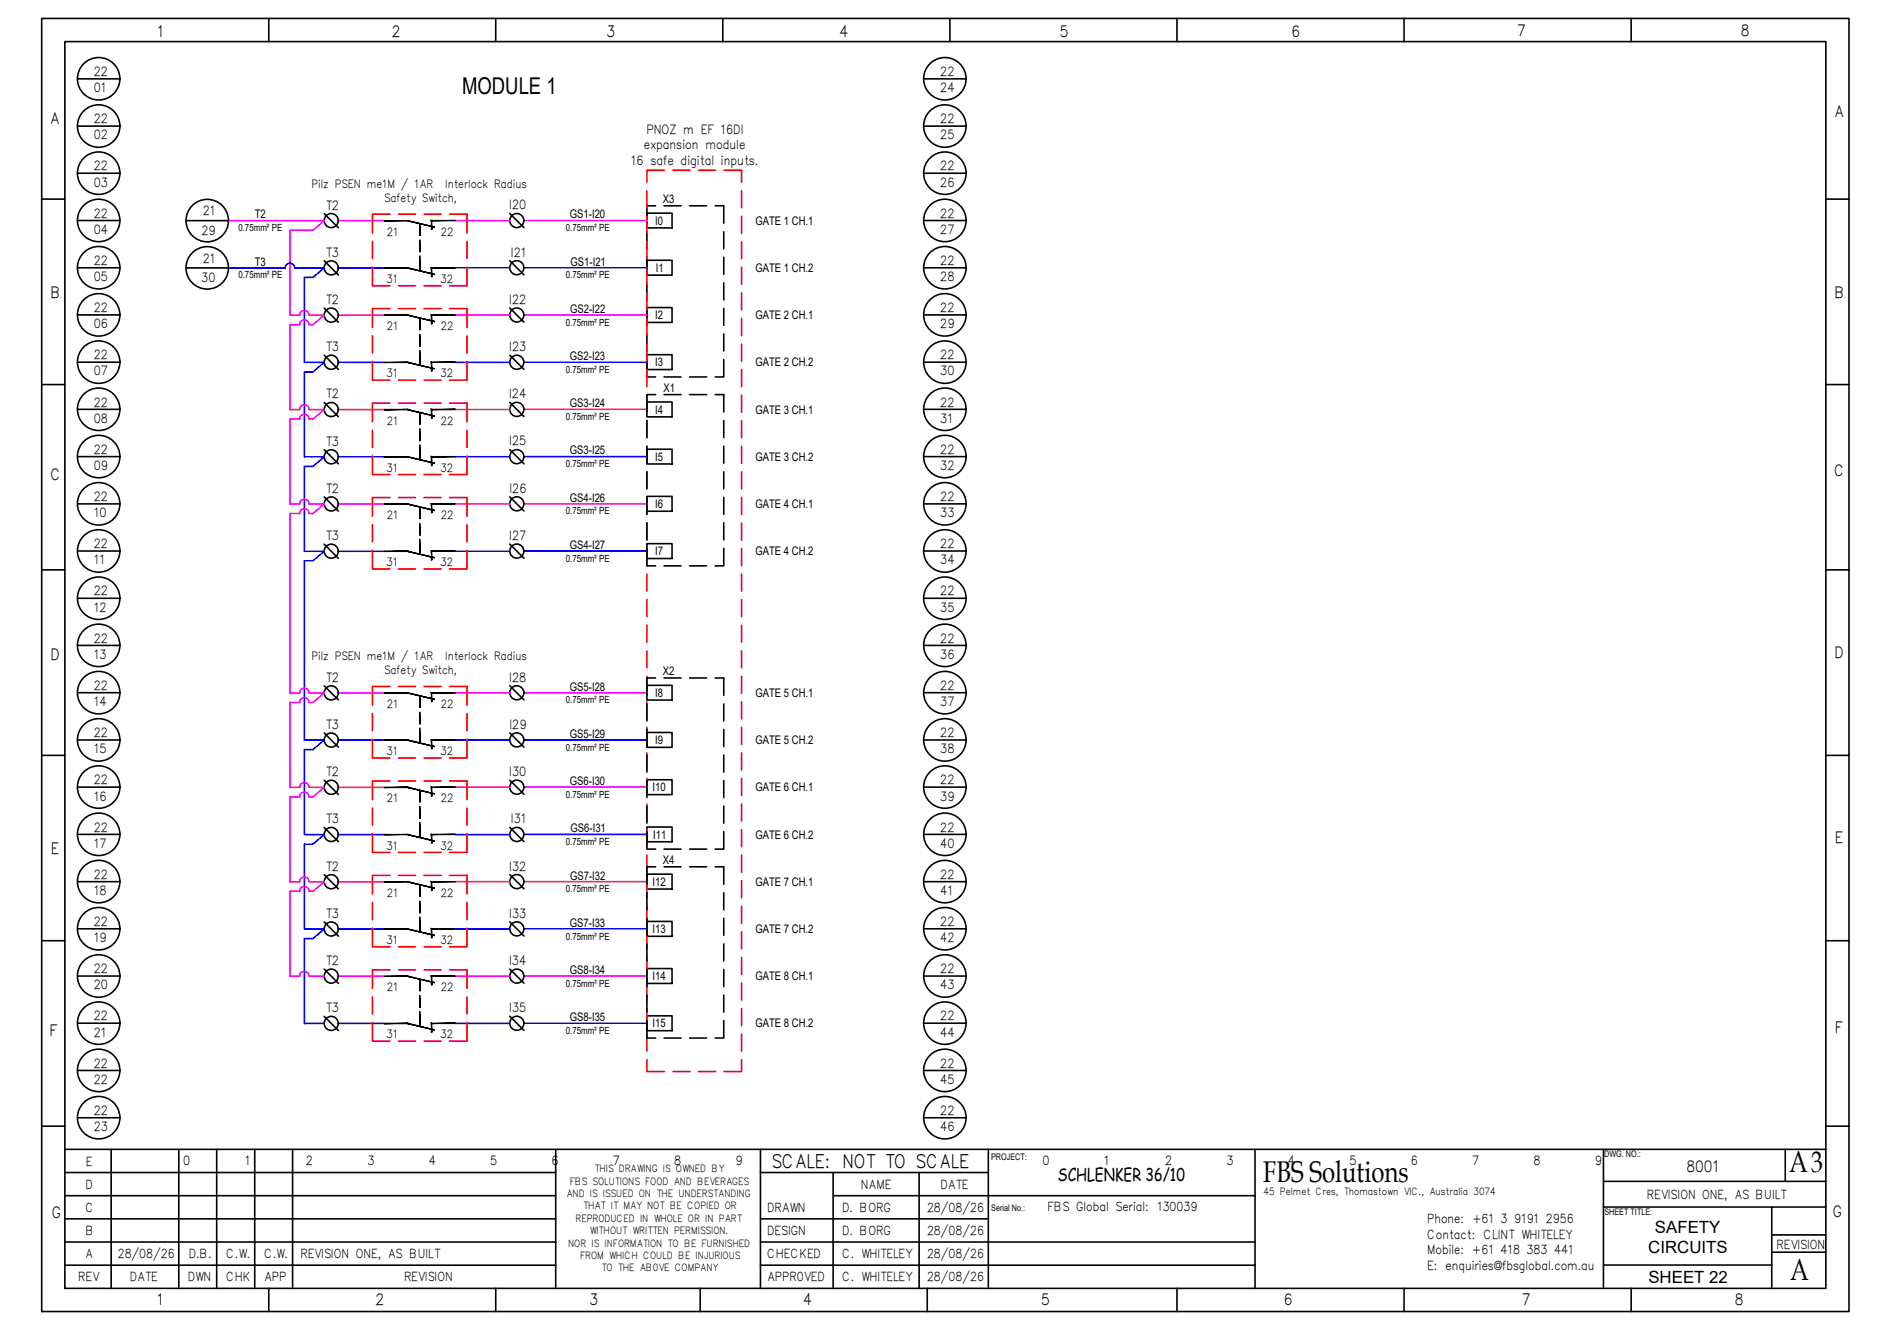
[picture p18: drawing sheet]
<svg xmlns="http://www.w3.org/2000/svg" width="297mm" height="210mm" viewBox="0 0 297 210" stroke-linecap="round" stroke-linejoin="round" font-family="sans-serif">
<defs><g id="words">
<g font-size="4.7">
<text x="282.9" y="185.2">A3</text>
<text x="199.7" y="186.8">FBS Solutions</text>
<text x="283" y="202.3">A</text>
</g>
<text font-size="3.7" x="73.1" y="14.9">MODULE 1</text>
<text font-size="3" x="121.9" y="184.7">SCALE: NOT TO SCALE</text>
<text font-size="2.8" x="167.2" y="186.6">SCHLENKER 36/10</text>
<g font-size="2.7">
<text x="261.6" y="194.9">SAFETY</text>
<text x="260.6" y="198">CIRCUITS</text>
<text x="260.6" y="202.7">SHEET 22</text>
</g>
<g font-size="2.5">
<text x="24.9" y="5.9">1</text>
<text x="61.9" y="5.9">2</text>
<text x="95.9" y="5.9">3</text>
<text x="132.7" y="5.9">4</text>
<text x="167.5" y="5.9">5</text>
<text x="204.2" y="5.9">6</text>
<text x="239.8" y="5.8">7</text>
<text x="275.2" y="5.8">8</text>
<text x="7.9" y="19.6">A</text>
<text x="289.9" y="18.5">A</text>
<text x="8" y="47.1">B</text>
<text x="290" y="47.1">B</text>
<text x="8" y="75.9">C</text>
<text x="289.9" y="75.3">C</text>
<text x="8" y="104.4">D</text>
<text x="290" y="103.9">D</text>
<text x="8.1" y="135">E</text>
<text x="290" y="133.2">E</text>
<text x="7.8" y="163.7">F</text>
<text x="290" y="163.3">F</text>
<text x="266.6" y="185.2">8001</text>
<text x="8.2" y="192.6">G</text>
<text x="289.8" y="192.3">G</text>
<text x="24.8" y="206.2">1</text>
<text x="59.3" y="206.2">2</text>
<text x="93.2" y="206.2">3</text>
<text x="126.9" y="206.2">4</text>
<text x="164.6" y="206.2">5</text>
<text x="202.9" y="206.2">6</text>
<text x="240.6" y="206.2">7</text>
<text x="274.2" y="206.2">8</text>
</g>
<g font-size="2">
<text x="14.8" y="12">22</text>
<text x="14.8" y="14.6">01</text>
<text x="148.6" y="14.6">24</text>
<text x="148.6" y="12">22</text>
<text x="14.8" y="22">02</text>
<text x="14.8" y="19.5">22</text>
<text x="101.8" y="23.6">expansion module</text>
<text x="102.2" y="21.1">PNOZ m EF 16DI</text>
<text x="148.6" y="22">25</text>
<text x="148.6" y="19.5">22</text>
<text x="14.8" y="29.5">03</text>
<text x="14.8" y="26.9">22</text>
<text x="99.7" y="26.1">16 safe digital inputs.</text>
<text x="148.6" y="29.5">26</text>
<text x="148.6" y="26.9">22</text>
<text x="14.8" y="34.4">22</text>
<text x="32.1" y="34.1">21</text>
<text x="51.5" y="33.1">T2</text>
<text x="80.5" y="33.1">I20</text>
<text x="148.6" y="34.4">22</text>
<text x="14.8" y="37">04</text>
<text x="14.8" y="41.9">22</text>
<text x="31.8" y="37.1">29</text>
<text x="32.1" y="41.5">21</text>
<text x="51.5" y="40.6">T3</text>
<text x="80.8" y="40.6">I21</text>
<text x="148.6" y="37">27</text>
<text x="148.6" y="41.9">22</text>
<text x="14.8" y="44.4">05</text>
<text x="31.8" y="44.5">30</text>
<text x="148.6" y="44.4">28</text>
<text x="14.8" y="51.9">06</text>
<text x="14.8" y="49.3">22</text>
<text x="51.5" y="48">T2</text>
<text x="80.5" y="48">I22</text>
<text x="148.6" y="51.9">29</text>
<text x="148.6" y="49.3">22</text>
<text x="14.8" y="59.3">07</text>
<text x="14.8" y="56.8">22</text>
<text x="51.5" y="55.5">T3</text>
<text x="80.5" y="55.5">I23</text>
<text x="148.6" y="59.3">30</text>
<text x="148.6" y="56.8">22</text>
<text x="14.8" y="64.3">22</text>
<text x="51.5" y="63">T2</text>
<text x="80.5" y="63">I24</text>
<text x="148.6" y="64.3">22</text>
<text x="14.8" y="66.8">08</text>
<text x="14.8" y="71.7">22</text>
<text x="51.5" y="70.4">T3</text>
<text x="80.5" y="70.4">I25</text>
<text x="148.6" y="66.8">31</text>
<text x="148.6" y="71.7">22</text>
<text x="14.8" y="74.3">09</text>
<text x="51.5" y="77.9">T2</text>
<text x="80.5" y="77.9">I26</text>
<text x="148.6" y="74.3">32</text>
<text x="14.8" y="81.7">10</text>
<text x="14.8" y="79.2">22</text>
<text x="148.6" y="81.7">33</text>
<text x="148.6" y="79.2">22</text>
<text x="14.8" y="89.2">11</text>
<text x="14.8" y="86.6">22</text>
<text x="51.5" y="85.4">T3</text>
<text x="80.5" y="85.3">I27</text>
<text x="148.6" y="89.2">34</text>
<text x="148.6" y="86.6">22</text>
<text x="14.8" y="94.1">22</text>
<text x="148.6" y="94.1">22</text>
<text x="14.8" y="96.7">12</text>
<text x="14.8" y="101.6">22</text>
<text x="148.6" y="96.7">35</text>
<text x="148.6" y="101.6">22</text>
<text x="14.8" y="104.1">13</text>
<text x="51.5" y="107.8">T2</text>
<text x="80.5" y="107.7">I28</text>
<text x="148.6" y="104.1">36</text>
<text x="14.8" y="111.6">14</text>
<text x="14.8" y="109">22</text>
<text x="148.6" y="111.6">37</text>
<text x="148.6" y="109">22</text>
<text x="14.8" y="119.1">15</text>
<text x="14.8" y="116.5">22</text>
<text x="51.5" y="115.2">T3</text>
<text x="80.5" y="115.2">I29</text>
<text x="148.6" y="119.1">38</text>
<text x="148.6" y="116.5">22</text>
<text x="14.8" y="124">22</text>
<text x="51.5" y="122.7">T2</text>
<text x="80.5" y="122.7">I30</text>
<text x="148.6" y="124">22</text>
<text x="14.8" y="126.5">16</text>
<text x="14.8" y="131.4">22</text>
<text x="51.5" y="130.1">T3</text>
<text x="80.8" y="130.1">I31</text>
<text x="148.6" y="126.5">39</text>
<text x="148.6" y="131.4">22</text>
<text x="14.8" y="134">17</text>
<text x="51.5" y="137.6">T2</text>
<text x="80.5" y="137.6">I32</text>
<text x="148.6" y="134">40</text>
<text x="14.8" y="141.4">18</text>
<text x="14.8" y="138.9">22</text>
<text x="148.6" y="141.4">41</text>
<text x="148.6" y="138.9">22</text>
<text x="14.8" y="148.9">19</text>
<text x="14.8" y="146.4">22</text>
<text x="51.5" y="145.1">T3</text>
<text x="80.5" y="145">I33</text>
<text x="148.6" y="148.9">42</text>
<text x="148.6" y="146.4">22</text>
<text x="14.8" y="153.8">22</text>
<text x="51.5" y="152.5">T2</text>
<text x="80.5" y="152.5">I34</text>
<text x="148.6" y="153.8">22</text>
<text x="14.8" y="156.4">20</text>
<text x="14.8" y="161.3">22</text>
<text x="51.5" y="160">T3</text>
<text x="80.5" y="160">I35</text>
<text x="148.6" y="156.4">43</text>
<text x="148.6" y="161.3">22</text>
<text x="14.8" y="163.8">21</text>
<text x="148.6" y="163.8">44</text>
<text x="14.8" y="171.3">22</text>
<text x="14.8" y="168.8">22</text>
<text x="148.6" y="171.3">45</text>
<text x="148.6" y="168.8">22</text>
<text x="14.8" y="178.8">23</text>
<text x="14.8" y="176.2">22</text>
<text x="148.6" y="178.8">46</text>
<text x="148.6" y="176.2">22</text>
<text x="13.6" y="184.2">E</text>
<text x="29" y="184.1">0</text>
<text x="38.7" y="184.1">1</text>
<text x="48.4" y="184.1">2</text>
<text x="58.1" y="184.1">3</text>
<text x="67.8" y="184.1">4</text>
<text x="77.5" y="184.1">5</text>
<text x="87.2" y="184.1">6</text>
<text x="96.9" y="184.1">7</text>
<text x="106.6" y="184.1">8</text>
<text x="116.3" y="184.1">9</text>
<text x="164.8" y="184.1">0</text>
<text x="174.5" y="184.1">1</text>
<text x="184.2" y="184.1">2</text>
<text x="193.9" y="184.1">3</text>
<text x="203.6" y="184.1">4</text>
<text x="213.3" y="184.1">5</text>
<text x="223" y="184.1">6</text>
<text x="232.7" y="184.1">7</text>
<text x="242.4" y="184.1">8</text>
<text x="252.1" y="184.1">9</text>
<text x="13.5" y="191.6">C</text>
<text x="13.5" y="187.9">D</text>
<text x="121.3" y="191.6">DRAWN</text>
<text x="133.1" y="191.6">D. BORG</text>
<text x="136.1" y="187.9">NAME</text>
<text x="146.5" y="191.6">28/08/26</text>
<text x="148.7" y="187.9">DATE</text>
<text x="165.6" y="191.4">FBS Global Serial: 130039</text>
<text x="260.4" y="189.4">REVISION ONE, AS BUILT</text>
<text x="13.5" y="195.2">B</text>
<text x="121.3" y="195.2">DESIGN</text>
<text x="133.1" y="195.2">D. BORG</text>
<text x="146.5" y="195.2">28/08/26</text>
<text x="225.6" y="193.4">Phone: +61 3 9191 2956</text>
<text x="225.6" y="195.8">Contact: CLINT WHITELEY</text>
<text x="280.8" y="197.4">REVISION</text>
<text x="12.3" y="202.5">REV</text>
<text x="13.5" y="198.9">A</text>
<text x="18.6" y="198.8">28/08/26</text>
<text x="20.5" y="202.5">DATE</text>
<text x="29.7" y="202.5">DWN</text>
<text x="29.8" y="198.9">D.B.</text>
<text x="35.8" y="202.5">CHK</text>
<text x="35.8" y="198.9">C.W.</text>
<text x="41.7" y="202.5">APP</text>
<text x="41.7" y="198.9">C.W.</text>
<text x="47.5" y="198.9">REVISION ONE, AS BUILT</text>
<text x="63.9" y="202.5">REVISION</text>
<text x="121.3" y="202.5">APPR0VED</text>
<text x="121.3" y="198.9">CHECKED</text>
<text x="133.1" y="202.5">C. WHITELEY</text>
<text x="133.1" y="198.9">C. WHITELEY</text>
<text x="146.5" y="202.5">28/08/26</text>
<text x="146.5" y="198.9">28/08/26</text>
<text x="225.6" y="198.3">Mobile: +61 418 383 441</text>
<text x="225.6" y="200.7">E: enquiries@fbsglobal.com.au</text>
</g>
<g font-size="1.9">
<text x="40.3" y="34.5">T2</text>
<text x="90.1" y="34.5">GS1-I20</text>
<text x="103.6" y="35.5">I0</text>
<text x="104.8" y="32.1">X3</text>
<text x="119.4" y="35.5">GATE 1 CH.1</text>
<text x="40.3" y="42">T3</text>
<text x="90.2" y="42">GS1-I21</text>
<text x="103.7" y="43">I1</text>
<text x="119.4" y="43">GATE 1 CH.2</text>
<text x="90.1" y="49.4">GS2-I22</text>
<text x="103.6" y="50.5">I2</text>
<text x="119.4" y="50.5">GATE 2 CH.1</text>
<text x="90.1" y="56.9">GS2-I23</text>
<text x="103.6" y="57.9">I3</text>
<text x="119.4" y="57.9">GATE 2 CH.2</text>
<text x="90.1" y="64.4">GS3-I24</text>
<text x="103.6" y="65.4">I4</text>
<text x="104.9" y="61.9">X1</text>
<text x="119.4" y="65.4">GATE 3 CH.1</text>
<text x="90.1" y="71.8">GS3-I25</text>
<text x="103.6" y="72.8">I5</text>
<text x="119.4" y="72.8">GATE 3 CH.2</text>
<text x="90.1" y="79.3">GS4-I26</text>
<text x="103.6" y="80.3">I6</text>
<text x="119.4" y="80.3">GATE 4 CH.1</text>
<text x="90.1" y="86.8">GS4-I27</text>
<text x="103.6" y="87.8">I7</text>
<text x="119.4" y="87.8">GATE 4 CH.2</text>
<text x="104.8" y="106.7">X2</text>
<text x="90.1" y="109.1">GS5-I28</text>
<text x="103.6" y="110.1">I8</text>
<text x="119.4" y="110.2">GATE 5 CH.1</text>
<text x="90.1" y="116.6">GS5-I29</text>
<text x="103.6" y="117.6">I9</text>
<text x="119.4" y="117.6">GATE 5 CH.2</text>
<text x="90.1" y="124.1">GS6-I30</text>
<text x="103.2" y="125.1">I10</text>
<text x="119.4" y="125.1">GATE 6 CH.1</text>
<text x="90.2" y="131.5">GS6-I31</text>
<text x="103.3" y="132.6">I11</text>
<text x="104.8" y="136.6">X4</text>
<text x="119.4" y="132.6">GATE 6 CH.2</text>
<text x="90.1" y="139">GS7-I32</text>
<text x="103.2" y="140">I12</text>
<text x="119.4" y="140">GATE 7 CH.1</text>
<text x="90.1" y="146.5">GS7-I33</text>
<text x="103.2" y="147.5">I13</text>
<text x="119.4" y="147.5">GATE 7 CH.2</text>
<text x="90.1" y="153.9">GS8-I34</text>
<text x="103.2" y="155">I14</text>
<text x="119.4" y="155">GATE 8 CH.1</text>
<text x="90.1" y="161.4">GS8-I35</text>
<text x="103.2" y="162.4">I15</text>
<text x="119.4" y="162.4">GATE 8 CH.2</text>
</g>
<g font-size="1.8">
<text x="49.2" y="29.7">Pilz PSEN me1M / 1AR</text>
<text x="70.4" y="29.7">Interlock Radius</text>
<text x="60.7" y="31.9">Safety Switch,</text>
<text x="61.2" y="37.2">21</text>
<text x="69.7" y="37.2">22</text>
<text x="61.1" y="44.7">31</text>
<text x="69.6" y="44.7">32</text>
<text x="61.2" y="52.2">21</text>
<text x="69.7" y="52.2">22</text>
<text x="61.1" y="59.6">31</text>
<text x="69.6" y="59.6">32</text>
<text x="61.2" y="67.1">21</text>
<text x="69.7" y="67.1">22</text>
<text x="61.1" y="74.6">31</text>
<text x="69.6" y="74.6">32</text>
<text x="61.2" y="82">21</text>
<text x="69.7" y="82">22</text>
<text x="61.1" y="89.5">31</text>
<text x="69.6" y="89.5">32</text>
<text x="49.2" y="104.3">Pilz PSEN me1M / 1AR</text>
<text x="60.7" y="106.5">Safety Switch,</text>
<text x="70.4" y="104.3">Interlock Radius</text>
<text x="61.2" y="111.9">21</text>
<text x="69.7" y="111.9">22</text>
<text x="61.1" y="119.4">31</text>
<text x="69.6" y="119.4">32</text>
<text x="61.2" y="126.8">21</text>
<text x="69.7" y="126.8">22</text>
<text x="61.1" y="134.3">31</text>
<text x="69.6" y="134.3">32</text>
<text x="61.2" y="141.7">21</text>
<text x="69.7" y="141.7">22</text>
<text x="61.1" y="149.2">31</text>
<text x="69.6" y="149.2">32</text>
<text x="61.2" y="156.7">21</text>
<text x="69.7" y="156.7">22</text>
<text x="61.1" y="164.1">31</text>
<text x="69.6" y="164.1">32</text>
</g>
<g font-size="1.6">
<text x="37.7" y="36.5">0.75mm² PE</text>
<text x="89.4" y="36.5">0.75mm² PE</text>
<text x="37.7" y="44">0.75mm² PE</text>
<text x="89.4" y="44">0.75mm² PE</text>
<text x="89.4" y="51.5">0.75mm² PE</text>
<text x="89.4" y="58.9">0.75mm² PE</text>
<text x="89.4" y="66.4">0.75mm² PE</text>
<text x="89.4" y="73.9">0.75mm² PE</text>
<text x="89.4" y="81.3">0.75mm² PE</text>
<text x="89.4" y="88.8">0.75mm² PE</text>
<text x="89.4" y="111.2">0.75mm² PE</text>
<text x="89.4" y="118.6">0.75mm² PE</text>
<text x="89.4" y="126.1">0.75mm² PE</text>
<text x="89.4" y="133.6">0.75mm² PE</text>
<text x="89.4" y="141">0.75mm² PE</text>
<text x="89.4" y="148.5">0.75mm² PE</text>
<text x="89.4" y="155.9">0.75mm² PE</text>
<text x="89.4" y="163.4">0.75mm² PE</text>
<text x="94" y="185.3">THIS DRAWING IS OWNED BY</text>
<text x="89.5" y="189.2">AND IS ISSUED ON THE UNDERSTANDING</text>
<text x="90.1" y="187.3">FBS SOLUTIONS FOOD AND BEVERAGES</text>
<text x="92.2" y="191.2">THAT IT MAY NOT BE COPIED OR</text>
<text x="199.7" y="188.8">45 Pelmet Cres, Thomastown VIC., Australia 3074</text>
<text x="89.8" y="197">NOR IS INFORMATION TO BE FURNISHED</text>
<text x="91" y="193.1">REPRODUCED IN WHOLE OR IN PART</text>
<text x="93.2" y="195.1">WITHOUT WRITTEN PERMISSION.</text>
<text x="91.7" y="199">FROM WHICH COULD BE INJURIOUS</text>
<text x="95.1" y="200.9">TO THE AB0VE COMPANY</text>
</g>
<g font-size="1.4">
<text x="156.7" y="183.3">PROJECT:</text>
<text x="253.6" y="182.9">DWG. NO.:</text>
<text x="156.7" y="191.4">Serial No.:</text>
<text x="253.6" y="192">SHEET TITLE:</text>
</g>
</g></defs>
<!-- layer: P05-LINE -->
<g fill="none" stroke="#000" stroke-width=".25">
<path d="M6.6 2.9h285.7v204.4h-285.7zM10.3 6.6h278.3v197h-278.3zM42.5 2.9v3.7M78.4 2.9v3.7M114.3 2.9v3.7M150.2 2.9v3.7M186.1 2.9v3.7M222 2.9v3.7M257.9 2.9v3.7M6.6 31.5h3.7M288.6 31.5h3.7M6.6 60.8h3.7"/>
<path d="M288.6 60.8h3.7M6.6 90.1h3.7M288.6 90.1h3.7M6.6 119.4h3.7M288.6 119.4h3.7M6.6 148.7h3.7M288.6 148.7h3.7M6.6 178h3.7M288.6 178h3.7M10.3 185.3h77.5M10.3 200h77.5M10.3 192.7h77.5"/>
<path d="M10.3 196.3h77.5M10.3 189h77.5M17.6 181.7v21.9M28.3 181.7v21.9M34.3 181.7v21.9M40.3 181.7v21.9M46.3 181.7v21.9M87.8 181.7v21.9M120.2 181.7v21.9M120.2 185.3h36M120.2 192.7h36M131.7 189h66.7"/>
<path d="M131.7 185.3v18.3M145.3 185.3v18.3M156.2 181.7v21.9M198.4 181.7v21.9M198.4 200h-78.2M198.4 196.3h-78.2M253.5 181.7v21.7M253.5 186.7h35.1M253.5 190.8h35.1M280.1 190.8v12.8M282.2 181.7v5M288.6 181.7h-278.3"/>
<path d="M42.5 203.6v3.7M78.4 203.6v3.7M110.7 203.6v3.7M146.6 203.6v3.7M186.1 203.6v3.7M222 203.6v3.7M257.9 203.6v3.7"/>
</g>
<!-- layer: CIRCUIT -->
<g fill="none" stroke="#000" stroke-width=".25">
<path d="M102.3 36.6v2.7M103.6 32.5h-1.3v2.8M105 32.5h2.7M109 32.5h2.7M113.1 32.5h1.3v2.8M114.4 36.6v2.7M102.3 56.8v2.8h1.3M102.3 40.7v2.7M102.3 44.7v2.7M102.3 48.7v2.7M102.3 52.8v2.7M105 59.6h2.7"/>
<path d="M109 59.6h2.7M114.4 56.8v2.8h-1.3M114.4 40.7v2.7M114.4 44.7v2.7M114.4 48.7v2.7M114.4 52.8v2.7M102.3 66.5v2.7M102.3 70.5v2.7M102.3 74.6v2.7M102.3 78.6v2.7M103.6 62.4h-1.3v2.7M105 62.4h2.7"/>
<path d="M109 62.4h2.7M113.1 62.4h1.3v2.7M114.4 66.5v2.7M114.4 70.5v2.7M114.4 74.6v2.7M114.4 78.6v2.7M102.3 86.7v2.7h1.3M102.3 82.6v2.7M105 89.4h2.7M109 89.4h2.7M114.4 86.7v2.7h-1.3M114.4 82.6v2.7"/>
<path d="M102.3 111.3v2.7M102.3 115.3v2.7M102.3 119.3v2.7M103.6 107.2h-1.3v2.7M105 107.2h2.7M109 107.2h2.7M113.1 107.2h1.3v2.7M114.4 111.3v2.7M114.4 115.3v2.7M114.4 119.3v2.7M102.3 131.5v2.7h1.3M102.3 123.4v2.7"/>
<path d="M102.3 127.4v2.7M103.6 137h-1.3v2.8M105 134.2h2.7M105 137h2.7M109 134.2h2.7M109 137h2.7M113.1 137h1.3v2.8M114.4 131.5v2.7h-1.3M114.4 123.4v2.7M114.4 127.4v2.7M102.3 141.1v2.7M102.3 145.2v2.6"/>
<path d="M102.3 149.2v2.7M102.3 153.2v2.7M102.3 157.3v2.7M114.4 141.1v2.7M114.4 145.2v2.6M114.4 149.2v2.7M114.4 153.2v2.7M114.4 157.3v2.7M102.3 161.3v2.8h1.3M105 164.1h2.7M109 164.1h2.7M114.4 161.3v2.8h-1.3"/>
<path d="M253.5 200h26.6M280.1 197.9h8.5M288.6 195.2h-8.5"/>
</g>
<!-- layer: DRGSHT -->
<g fill="none" stroke="#000" stroke-width=".25">
<path d="M12.3 12.5h6.6M12.3 19.9h6.6M146.1 12.5h6.6M146.1 19.9h6.6M12.3 27.4h6.6M12.3 34.9h6.6M29.5 34.9h6.6M146.1 27.4h6.6M146.1 34.9h6.6M12.3 49.8h6.6M12.3 42.3h6.6M12.3 57.2h6.6"/>
<path d="M29.5 42.3h6.6M146.1 57.2h6.6M146.1 49.8h6.6M146.1 42.3h6.6M12.3 64.7h6.6M12.3 79.6h6.6M12.3 72.2h6.6M146.1 64.7h6.6M146.1 79.6h6.6M146.1 72.2h6.6M12.3 94.6h6.6M12.3 87.1h6.6"/>
<path d="M146.1 94.6h6.6M146.1 87.1h6.6M12.3 109.5h6.6M12.3 117h6.6M12.3 102h6.6M146.1 109.5h6.6M146.1 117h6.6M146.1 102h6.6M12.3 124.4h6.6M12.3 131.9h6.6M12.3 139.4h6.6M146.1 124.4h6.6"/>
<path d="M146.1 131.9h6.6M146.1 139.4h6.6M12.3 154.3h6.6M12.3 146.8h6.6M146.1 154.3h6.6M146.1 146.8h6.6M12.3 169.2h6.6M12.3 176.7h6.6M12.3 161.7h6.6M146.1 169.2h6.6M146.1 176.7h6.6M146.1 161.7h6.6"/>
<circle cx="15.6" cy="12.4" r="3.4"/>
<circle cx="15.6" cy="19.9" r="3.4"/>
<circle cx="149.4" cy="19.9" r="3.4"/>
<circle cx="149.4" cy="12.4" r="3.4"/>
<circle cx="15.6" cy="27.4" r="3.4"/>
<circle cx="15.6" cy="34.8" r="3.4"/>
<circle cx="32.8" cy="34.9" r="3.4"/>
<circle cx="149.4" cy="27.4" r="3.4"/>
<circle cx="149.4" cy="34.8" r="3.4"/>
<circle cx="15.6" cy="49.8" r="3.4"/>
<circle cx="15.6" cy="42.3" r="3.4"/>
<circle cx="15.6" cy="57.2" r="3.4"/>
<circle cx="32.8" cy="42.3" r="3.4"/>
<circle cx="149.4" cy="42.3" r="3.4"/>
<circle cx="149.4" cy="49.8" r="3.4"/>
<circle cx="149.4" cy="57.2" r="3.4"/>
<circle cx="15.6" cy="72.2" r="3.4"/>
<circle cx="15.6" cy="64.7" r="3.4"/>
<circle cx="15.6" cy="79.6" r="3.4"/>
<circle cx="149.4" cy="64.7" r="3.4"/>
<circle cx="149.4" cy="79.6" r="3.4"/>
<circle cx="149.4" cy="72.2" r="3.4"/>
<circle cx="15.6" cy="94.6" r="3.4"/>
<circle cx="15.6" cy="87.1" r="3.4"/>
<circle cx="149.4" cy="87.1" r="3.4"/>
<circle cx="149.4" cy="94.6" r="3.4"/>
<circle cx="15.6" cy="109.5" r="3.4"/>
<circle cx="15.6" cy="102" r="3.4"/>
<circle cx="15.6" cy="116.9" r="3.4"/>
<circle cx="149.4" cy="116.9" r="3.4"/>
<circle cx="149.4" cy="109.5" r="3.4"/>
<circle cx="149.4" cy="102" r="3.4"/>
<circle cx="15.6" cy="131.9" r="3.4"/>
<circle cx="15.6" cy="139.3" r="3.4"/>
<circle cx="15.6" cy="124.4" r="3.4"/>
<circle cx="149.4" cy="139.3" r="3.4"/>
<circle cx="149.4" cy="131.9" r="3.4"/>
<circle cx="149.4" cy="124.4" r="3.4"/>
<circle cx="15.6" cy="154.3" r="3.4"/>
<circle cx="15.6" cy="146.8" r="3.4"/>
<circle cx="149.4" cy="154.3" r="3.4"/>
<circle cx="149.4" cy="146.8" r="3.4"/>
<circle cx="15.6" cy="161.7" r="3.4"/>
<circle cx="15.6" cy="176.7" r="3.4"/>
<circle cx="15.6" cy="169.2" r="3.4"/>
<circle cx="149.4" cy="161.7" r="3.4"/>
<circle cx="149.4" cy="169.2" r="3.4"/>
<circle cx="149.4" cy="176.7" r="3.4"/>
</g>
<!-- layer: 0 -->
<g fill="none" stroke="#000" stroke-width=".25">
<path d="M51.3 33.8l2.2 2.2M80.6 33.8l2.2 2.2M102.3 33.7h3.9v2.3h-3.9zM51.3 41.2l2.2 2.3M51.3 48.7l2.2 2.2M51.3 56.1l2.2 2.3M80.6 41.2l2.2 2.2M80.6 48.7l2.2 2.2M80.6 56.1l2.2 2.3M102.3 41.1h3.9v2.4h-3.9zM102.3 48.6h3.9v2.4h-3.9zM102.3 56.1h3.9v2.3h-3.9z"/>
<path d="M51.3 63.6l2.2 2.3M51.3 71.1l2.2 2.2M51.3 78.5l2.2 2.3M80.6 63.6l2.2 2.2M80.6 71.1l2.2 2.2M80.6 78.5l2.2 2.3M102.3 63.5h3.9v2.4h-3.9zM102.3 71h3.9v2.3h-3.9zM102.3 78.5h3.9v2.3h-3.9zM51.3 86l2.2 2.3M80.6 86l2.2 2.2M102.3 85.9h3.9v2.4h-3.9z"/>
<path d="M51.3 108.4l2.2 2.2M51.3 115.9l2.2 2.2M80.6 108.4l2.2 2.2M80.6 115.9l2.2 2.2M102.3 108.3h3.9v2.4h-3.9zM102.3 115.8h3.9v2.3h-3.9zM51.3 123.3l2.2 2.3M51.3 130.8l2.2 2.2M51.3 138.3l2.2 2.2M80.6 123.3l2.2 2.3M80.6 130.8l2.2 2.2M80.6 138.2l2.2 2.3"/>
<path d="M102.3 123.2h3.9v2.4h-3.9zM102.3 130.7h3.9v2.3h-3.9zM102.3 138.2h3.9v2.3h-3.9zM51.3 145.7l2.2 2.3M51.3 153.2l2.2 2.2M80.6 145.7l2.2 2.2M80.6 153.2l2.2 2.2M102.3 145.6h3.9v2.4h-3.9zM102.3 153.1h3.9v2.3h-3.9zM51.3 160.6l2.2 2.3M80.6 160.6l2.2 2.3M102.3 160.6h3.9v2.3h-3.9z"/>
<circle cx="52.4" cy="34.9" r="1.11"/>
<circle cx="81.7" cy="34.9" r="1.11"/>
<circle cx="52.4" cy="42.3" r="1.11"/>
<circle cx="52.4" cy="57.3" r="1.11"/>
<circle cx="52.4" cy="49.8" r="1.11"/>
<circle cx="81.7" cy="49.8" r="1.11"/>
<circle cx="81.7" cy="42.3" r="1.11"/>
<circle cx="81.7" cy="57.3" r="1.11"/>
<circle cx="52.4" cy="72.2" r="1.11"/>
<circle cx="52.4" cy="79.7" r="1.11"/>
<circle cx="52.4" cy="64.7" r="1.11"/>
<circle cx="81.7" cy="79.6" r="1.11"/>
<circle cx="81.7" cy="64.7" r="1.11"/>
<circle cx="81.7" cy="72.2" r="1.11"/>
<circle cx="52.4" cy="87.1" r="1.11"/>
<circle cx="81.7" cy="87.1" r="1.11"/>
<circle cx="52.4" cy="109.5" r="1.11"/>
<circle cx="52.4" cy="117" r="1.11"/>
<circle cx="81.7" cy="116.9" r="1.11"/>
<circle cx="81.7" cy="109.5" r="1.11"/>
<circle cx="52.4" cy="139.4" r="1.11"/>
<circle cx="52.4" cy="124.4" r="1.11"/>
<circle cx="52.4" cy="131.9" r="1.11"/>
<circle cx="81.7" cy="131.9" r="1.11"/>
<circle cx="81.7" cy="124.4" r="1.11"/>
<circle cx="81.7" cy="139.3" r="1.11"/>
<circle cx="52.4" cy="146.8" r="1.11"/>
<circle cx="52.4" cy="154.3" r="1.11"/>
<circle cx="81.7" cy="154.3" r="1.11"/>
<circle cx="81.7" cy="146.8" r="1.11"/>
<circle cx="52.4" cy="161.8" r="1.11"/>
<circle cx="81.7" cy="161.7" r="1.11"/>
</g>
<!-- layer: CIRCUIT -->
<g fill="none" stroke="#f00" stroke-width=".25">
<path d="M58.9 38.2v2.6M61.6 33.9h-2.7v2.9M65.7 33.9h-2.7M67 33.9h2.7M71.1 33.9h2.7v2.9M73.8 38.2v2.6M102.3 30.2v2.6M102.3 34.2v2.7M102.3 38.2v2.7M105 26.9h-2.7v1.9M106.4 26.9h2.7M110.4 26.9h2.7"/>
<path d="M114.5 26.9h2.7v1.9M117.2 30.2v2.6M117.2 34.2v2.7M117.2 38.2v2.7M58.9 42.2v3h2.7M58.9 57.1v3h2.7M58.9 53.1v2.7M61.6 48.8h-2.7v2.9M65.7 45.2h-2.7M65.7 48.8h-2.7M67 45.2h2.7M67 48.8h2.7"/>
<path d="M71.1 48.8h2.7v2.9M73.8 42.2v3h-2.7M73.8 57.1v3h-2.7M73.8 53.1v2.7M102.3 42.3v2.7M102.3 46.3v2.7M102.3 50.3v2.7M102.3 54.4v2.7M102.3 58.4v2.7M117.2 42.3v2.7M117.2 46.3v2.7M117.2 50.3v2.7"/>
<path d="M117.2 54.4v2.7M117.2 58.4v2.7M58.9 72.1v2.9h2.7M58.9 68v2.7M61.6 63.7h-2.7v3M61.6 78.6h-2.7v3M65.7 60.1h-2.7M65.7 75h-2.7M65.7 63.7h-2.7M65.7 78.6h-2.7M67 60.1h2.7M67 75h2.7"/>
<path d="M67 63.7h2.7M67 78.6h2.7M71.1 63.7h2.7v3M71.1 78.6h2.7v3M73.8 72.1v2.9h-2.7M73.8 68v2.7M102.3 62.5v2.7M102.3 66.5v2.7M102.3 70.5v2.7M102.3 74.6v2.7M102.3 78.6v2.7M117.2 62.5v2.7"/>
<path d="M117.2 66.5v2.7M117.2 70.5v2.7M117.2 74.6v2.7M117.2 78.6v2.7M58.9 87v2.9h2.7M58.9 82.9v2.7M63 89.9h2.7M67 89.9h2.7M73.8 87v2.9h-2.7M73.8 82.9v2.7M102.3 82.7v2.7M102.3 86.7v2.7"/>
<path d="M102.3 90.7v2.7M102.3 94.8v2.7M102.3 98.8v2.7M117.2 82.7v2.7M117.2 86.7v2.7M117.2 90.7v2.7M117.2 94.8v2.7M117.2 98.8v2.7M58.9 116.8v3h2.7M58.9 112.8v2.7M61.6 108.5h-2.7v3M63 119.8h2.7"/>
<path d="M63 108.5h2.7M67 119.8h2.7M67 108.5h2.7M71.1 108.5h2.7v3M73.8 116.8v3h-2.7M73.8 112.8v2.7M102.3 102.9v2.7M102.3 106.9v2.7M102.3 110.9v2.7M102.3 115v2.7M102.3 119v2.7M117.2 102.9v2.7"/>
<path d="M117.2 106.9v2.7M117.2 110.9v2.7M117.2 115v2.7M117.2 119v2.7M58.9 131.8v2.9h2.7M58.9 127.7v2.7M61.6 123.4h-2.7v3M61.6 138.4h-2.7v2.9M63 123.4h2.7M63 134.7h2.7M63 138.4h2.7M67 123.4h2.7"/>
<path d="M67 134.7h2.7M67 138.4h2.7M71.1 123.4h2.7v3M71.1 138.4h2.7v2.9M73.8 131.8v2.9h-2.7M73.8 127.7v2.7M102.3 123.1v2.6M102.3 127.1v2.7M102.3 131.1v2.7M102.3 135.2v2.7M102.3 139.2v2.7M117.2 123.1v2.6"/>
<path d="M117.2 127.1v2.7M117.2 131.1v2.7M117.2 135.2v2.7M117.2 139.2v2.7M58.9 146.7v2.9h2.7M58.9 142.7v2.6M58.9 157.6v2.7M61.6 153.3h-2.7v2.9M63 149.6h2.7M63 153.3h2.7M67 149.6h2.7M67 153.3h2.7"/>
<path d="M71.1 153.3h2.7v2.9M73.8 146.7v2.9h-2.7M73.8 142.7v2.6M73.8 157.6v2.7M102.3 143.2v2.7M102.3 147.3v2.7M102.3 151.3v2.7M102.3 155.4v2.7M102.3 159.4v2.7M117.2 143.2v2.7M117.2 147.3v2.7M117.2 151.3v2.7"/>
<path d="M117.2 155.4v2.7M117.2 159.4v2.7M58.9 161.6v3h2.7M63 164.6h2.7M67 164.6h2.7M73.8 161.6v3h-2.7M102.3 167.5v1.9h2.7M102.3 163.4v2.8M106.4 169.4h2.7M110.4 169.4h2.7M117.2 167.5v1.9h-2.7M117.2 163.4v2.8"/>
</g>
<g fill="none" stroke="#f0f" stroke-width=".25">
<path d="M36.1 34.9h15.2l-1.8 1.5h-3.7v13.4h1.6M53.5 34.9h7.3M72 34.9h8.6M82.8 34.9h19.5M47.4 49.8a.75 .75 0 0 1 .7-.7 .75 .75 0 0 1 .8 .7M47.4 51.3a.75 .75 0 0 1 .7-.7 .75 .75 0 0 1 .8 .7M47.4 51.3h-1.6v13.4h1.6M48.9 49.8h2.4l-1.8 1.5h-.6M53.5 49.8h7.3M72 49.8h8.6M82.8 49.8h19.5M47.4 66.2a.75 .75 0 0 1 .7-.7 .75 .75 0 0 1 .8 .7"/>
<path d="M47.4 64.7a.75 .75 0 0 1 .7-.7 .75 .75 0 0 1 .8 .7M47.4 79.7a.75 .75 0 0 1 .7-.8 .75 .75 0 0 1 .8 .8M47.4 66.2h-1.6v13.5h1.6M48.9 64.7h2.4l-1.8 1.5h-.6M48.9 79.7h2.4l-1.8 1.5h-.6M53.5 64.7h7.3M53.5 79.7h7.3M72 64.7h8.6M72 79.6h8.6M82.8 64.7h19.5M82.8 79.6h19.5M47.4 81.2a.75 .75 0 0 1 .7-.8 .75 .75 0 0 1 .8 .8"/>
<path d="M47.4 81.2h-1.6v28.3h1.6M47.4 111a.75 .75 0 0 1 .7-.7 .75 .75 0 0 1 .8 .7M47.4 109.5a.75 .75 0 0 1 .7-.7 .75 .75 0 0 1 .8 .7M47.4 111h-1.6v13.5h1.6M48.9 109.5h2.4l-1.8 1.5h-.6M53.5 109.5h7.3M72 109.5h8.6M82.8 109.5h19.5M47.4 125.9a.75 .75 0 0 1 .7-.7 .75 .75 0 0 1 .8 .7M47.4 124.4a.75 .75 0 0 1 .7-.7 .75 .75 0 0 1 .8 .7M47.4 139.4a.75 .75 0 0 1 .7-.8 .75 .75 0 0 1 .8 .8M47.4 126h-1.6v13.4h1.6"/>
<path d="M48.9 124.5h2.4l-1.8 1.5h-.6M48.9 139.4h2.4l-1.8 1.5h-.6M53.5 124.5h7.3M53.5 139.4h7.3M72 124.4h8.6M72 139.4h8.6M82.8 124.4h19.5M82.8 139.4h19.5M47.4 140.9a.75 .75 0 0 1 .7-.8 .75 .75 0 0 1 .8 .8M47.4 154.3a.75 .75 0 0 1 .7-.8 .75 .75 0 0 1 .8 .8M47.4 140.9h-1.6v13.4h1.6M48.9 154.3h2.4"/>
<path d="M53.5 154.3h7.3M72 154.3h8.6M82.8 154.3h19.5"/>
</g>
<g fill="none" stroke="#00f" stroke-width=".25">
<path d="M36.1 42.3h9M45.1 42.3a.75 .75 0 0 1 .7-.7 .75 .75 0 0 1 .8 .7M46.6 42.3h4.7l-1.8 1.6h-1.4v13.4h3.2l-1.8 1.5h-1.4v13.4h3.2l-1.8 1.5h-1.4v13.4h3.2l-1.8 1.5h-1.4v28.4h3.2l-1.8 1.5h-1.4v13.4h3.2l-1.8 1.5h-1.4v13.4h3.2l-1.8 1.6h-1.4v13.4h3.2M53.5 42.3h7.3M53.5 57.3h7.3M72 42.3h8.6M72 57.3h8.6M82.8 42.3h19.5M82.8 57.2h19.5M53.5 72.2h7.3M72 72.2h8.6M82.8 72.2h19.5"/>
<path d="M53.5 87.1h7.3M72 87.1h8.6M82.8 87.1h19.5M53.5 117h7.3M72 117h8.6M82.8 117h19.5M53.5 131.9h7.3M72 131.9h8.6M82.8 131.9h19.5M53.5 146.8h7.3M72 146.8h8.6M82.8 146.8h19.5"/>
<path d="M53.5 161.8h7.3M72 161.7h8.6M82.8 161.7h19.5"/>
</g>
<g fill="#000" stroke="#000" stroke-width=".16">
<path d="M60.8 34.9h3.7zM60.8 34.9h3.7zM64.5 34.9l4.2 1zM64.5 34.9l4.2 1v.1z"/>
<path d="M66.3 37.9l.1 1.9v-1.9zM66.3 37.9l.1 1.9h-.1z"/>
<path d="M66.3 35.3l.1 1.9v-1.9zM66.3 35.3l.1 1.9h-.1z"/>
<path d="M68.3 34.9l3.7-.1zM68.2 34.8h3.8zM68.2 34.8l.1 1.5v-1.4zM68.2 34.8l.1 1.5h-.1z"/>
<path d="M60.8 42.3v.1l3.7-.1zM60.8 42.4l3.7-.1v.1zM64.5 42.3v.1l4.2 .9zM64.5 42.4l4.2 1z"/>
<path d="M60.8 49.8h3.7zM60.8 49.8h3.7zM64.5 49.8l4.2 1zM64.5 49.8l4.2 1v.1z"/>
<path d="M60.8 57.2h3.7zM60.8 57.3l3.7-.1zM64.5 57.2l4.2 1.1zM64.5 57.3l4.2 1z"/>
<path d="M66.3 40.5l.1 2.3v-2.3zM66.3 40.5l.1 2.3h-.1z"/>
<path d="M66.3 52.9l.1 1.8v-1.8zM66.3 52.9l.1 1.8h-.1z"/>
<path d="M66.3 55.4l.1 2.3v-2.3zM66.3 55.4l.1 2.3h-.1z"/>
<path d="M66.3 50.3l.1 1.8v-1.8zM66.3 50.3l.1 1.8h-.1z"/>
<path d="M68.3 42.4l3.7-.1zM68.2 42.3h3.8zM68.2 42.3l.1 1.4v-1.3zM68.2 42.3l.1 1.4h-.1z"/>
<path d="M68.3 49.8h3.7zM68.2 49.8h3.8h-3.7zM68.2 49.8l.1 1.4v-1.4zM68.2 49.8l.1 1.4h-.1z"/>
<path d="M68.3 57.3l3.7-.1zM68.2 57.2h3.8zM68.2 57.2l.1 1.5v-1.4zM68.2 57.2l.1 1.5h-.1z"/>
<path d="M60.8 64.7v.1l3.7-.1zM60.8 64.8l3.7-.1v.1zM64.5 64.7v.1l4.2 .9zM64.5 64.8l4.2 1z"/>
<path d="M60.8 72.2h3.7zM60.8 72.2h3.7zM64.5 72.2l4.2 1zM64.5 72.2l4.2 1v.1z"/>
<path d="M60.8 79.6v.1l3.7-.1zM60.8 79.7l3.7-.1v.1zM64.5 79.6v.1l4.2 1zM64.5 79.7l4.2 1z"/>
<path d="M66.3 67.8l.1 1.9v-1.9zM66.3 67.8l.1 1.9h-.1z"/>
<path d="M66.3 70.3l.1 2.4v-2.4zM66.3 70.3l.1 2.4h-.1z"/>
<path d="M66.3 65.2l.1 1.9v-1.9zM66.3 65.2l.1 1.9h-.1z"/>
<path d="M68.3 64.8h3.7v-.1zM68.2 64.7h3.8l-3.7 .1zM68.2 64.7l.1 1.4v-1.3zM68.2 64.7l.1 1.4h-.1z"/>
<path d="M68.3 72.2h3.7zM68.2 72.2h3.8h-3.7zM68.2 72.2l.1 1.4v-1.4zM68.2 72.2l.1 1.4h-.1z"/>
<path d="M68.3 79.7l3.7-.1zM68.2 79.6h3.8zM68.2 79.6l.1 1.5v-1.4zM68.2 79.6l.1 1.5h-.1z"/>
<path d="M60.8 87.1v.1l3.7-.1zM60.8 87.2l3.7-.1v.1zM64.5 87.1v.1l4.2 .9zM64.5 87.2l4.2 1z"/>
<path d="M66.3 82.7l.1 1.9v-1.9zM66.3 82.7l.1 1.9h-.1z"/>
<path d="M66.3 85.3l.1 2.3v-2.3zM66.3 85.3l.1 2.3h-.1z"/>
<path d="M66.3 80.1l.1 1.9v-1.9zM66.3 80.1l.1 1.9h-.1z"/>
<path d="M68.3 87.2h3.7v-.1zM68.2 87.1h3.8l-3.7 .1zM68.2 87.1l.1 1.4v-1.3zM68.2 87.1l.1 1.4h-.1z"/>
<path d="M60.8 109.5h3.7zM60.8 109.6l3.7-.1zM64.5 109.5l4.2 1zM64.5 109.6l4.2 .9v.1z"/>
<path d="M60.8 116.9v.1l3.7-.1zM60.8 117l3.7-.1v.1zM64.5 116.9v.1l4.2 1zM64.5 117l4.2 1z"/>
<path d="M66.3 112.6l.1 1.8v-1.8zM66.3 112.6l.1 1.8h-.1z"/>
<path d="M66.3 115.1l.1 2.3v-2.3zM66.3 115.1l.1 2.3h-.1z"/>
<path d="M66.3 110l.1 1.8v-1.8zM66.3 110l.1 1.8h-.1z"/>
<path d="M68.3 109.6h3.7v-.1zM68.2 109.5h3.8l-3.7 .1zM68.2 109.5l.1 1.4v-1.3zM68.2 109.5l.1 1.4h-.1z"/>
<path d="M68.3 117l3.7-.1zM68.2 116.9h3.8zM68.2 116.9l.1 1.5v-1.4zM68.2 116.9l.1 1.5h-.1z"/>
<path d="M60.8 124.4v.1l3.7-.1zM60.8 124.5l3.7-.1v.1zM64.5 124.4v.1l4.2 .9zM64.5 124.5l4.2 1z"/>
<path d="M60.8 131.9h3.7zM60.8 131.9h3.7zM64.5 131.9l4.2 1zM64.5 131.9l4.2 1v.1z"/>
<path d="M60.8 139.3v.1l3.7-.1zM60.8 139.4l3.7-.1v.1zM64.5 139.3v.1l4.2 1zM64.5 139.4l4.2 1z"/>
<path d="M66.3 127.5l.1 1.9v-1.9zM66.3 127.5l.1 1.9h-.1z"/>
<path d="M66.3 130l.1 2.4v-2.4zM66.3 130l.1 2.4h-.1z"/>
<path d="M66.3 124.9l.1 1.9v-1.9zM66.3 124.9l.1 1.9h-.1z"/>
<path d="M66.3 139.8l.1 1.9v-1.9zM66.3 139.8l.1 1.9h-.1z"/>
<path d="M68.3 124.5h3.7v-.1zM68.2 124.4h3.8l-3.7 .1zM68.2 124.4l.1 1.4v-1.3zM68.2 124.4l.1 1.4h-.1z"/>
<path d="M68.3 131.9h3.7zM68.2 131.9h3.8zM68.2 131.9l.1 1.4v-1.4zM68.2 131.9l.1 1.4h-.1z"/>
<path d="M68.3 139.4l3.7-.1zM68.2 139.3h3.8zM68.2 139.3l.1 1.5v-1.4zM68.2 139.3l.1 1.5h-.1z"/>
<path d="M60.8 146.8h3.7zM60.8 146.9l3.7-.1zM64.5 146.8l4.2 1zM64.5 146.9l4.2 .9v.1z"/>
<path d="M60.8 154.3h3.7zM60.8 154.3h3.7zM64.5 154.3l4.2 1zM64.5 154.3l4.2 1.1z"/>
<path d="M66.3 142.4l.1 1.9v-1.9zM66.3 142.4l.1 1.9h-.1z"/>
<path d="M66.3 145l.1 2.3v-2.3zM66.3 145l.1 2.3h-.1z"/>
<path d="M66.3 157.4l.1 1.8v-1.8zM66.3 157.4l.1 1.8h-.1z"/>
<path d="M66.3 159.9l.1 2.3v-2.3zM66.3 159.9l.1 2.3h-.1z"/>
<path d="M66.3 154.8l.1 1.8v-1.8zM66.3 154.8l.1 1.8h-.1z"/>
<path d="M68.3 146.9h3.7v-.1zM68.2 146.8h3.8l-3.7 .1zM68.2 146.8l.1 1.4v-1.3zM68.2 146.8l.1 1.4h-.1z"/>
<path d="M68.3 154.3h3.7zM68.2 154.3h3.8zM68.2 154.3l.1 1.4v-1.4zM68.2 154.3l.1 1.4h-.1z"/>
<path d="M60.8 161.7v.1l3.7-.1zM60.8 161.8l3.7-.1v.1zM64.5 161.7v.1l4.2 1zM64.5 161.8l4.2 1z"/>
<path d="M68.3 161.8h3.7v-.1zM68.2 161.7h3.8l-3.7 .1zM68.2 161.7l.1 1.5v-1.4zM68.2 161.7l.1 1.5h-.1z"/>
</g>
<use href="#words"/>
</svg>
